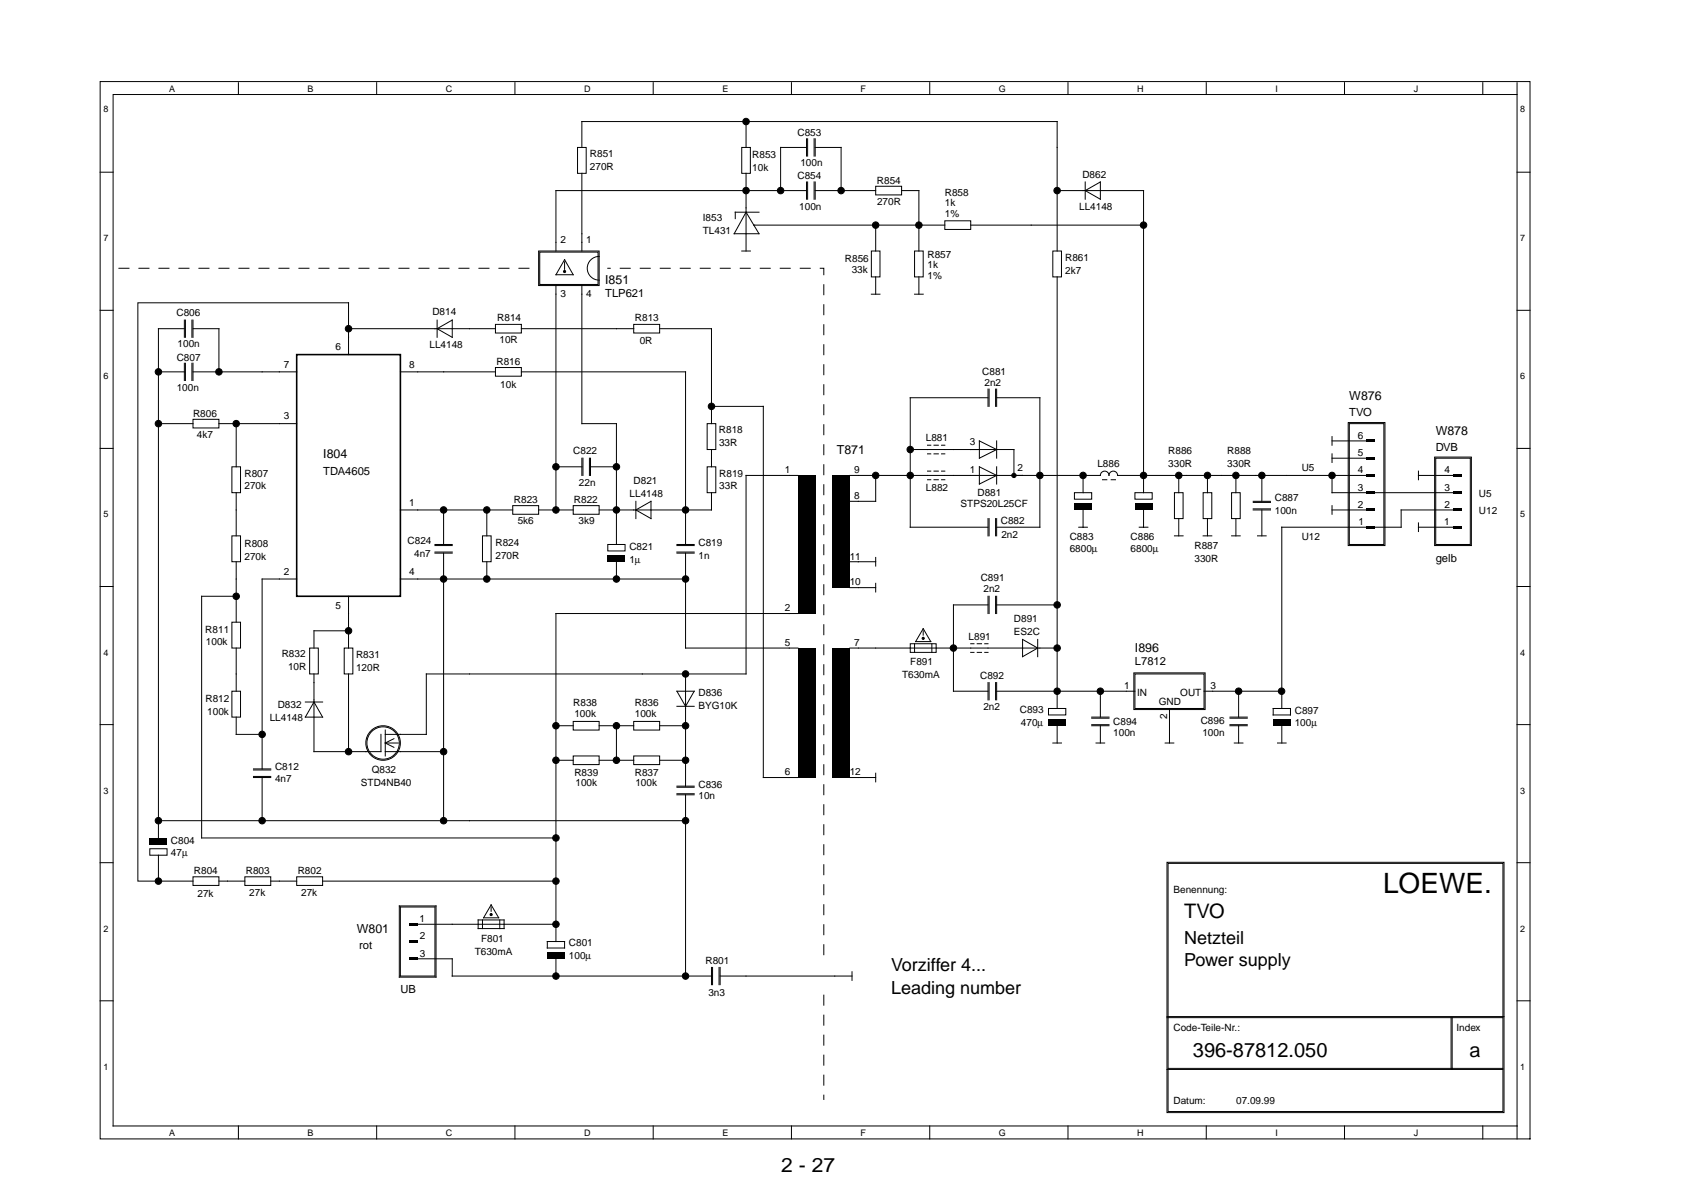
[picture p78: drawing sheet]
<svg xmlns="http://www.w3.org/2000/svg" width="297mm" height="210mm" viewBox="0 0 297 210" stroke-linecap="round" stroke-linejoin="round" font-family="sans-serif">
<defs><g id="words">
<text font-size="4.9" x="244" y="157.4">LOEWE.</text>
<g font-size="3.5">
<text x="208.9" y="162">TVO</text>
<text x="210.4" y="186.4">396-87812.050</text>
<text x="259.2" y="186.4">a</text>
<text x="137.8" y="206.7">2 - 27</text>
</g>
<g font-size="3.2">
<text x="208.9" y="166.6">Netzteil</text>
<text x="157.2" y="171.3">Vorziffer 4...</text>
<text x="208.9" y="170.4">Power supply</text>
<text x="157.2" y="175.3">Leading number</text>
</g>
<g font-size="2.2">
<text x="106.7" y="50.1">I851</text>
<text x="238" y="70.6">W876</text>
<text x="253.2" y="76.6">W878</text>
<text x="57" y="80.8">I804</text>
<text x="147.6" y="80.1">T871</text>
<text x="200.2" y="115.1">I896</text>
<text x="62.9" y="164.6">W801</text>
</g>
<g font-size="2">
<text x="106.7" y="52.5">TLP621</text>
<text x="238" y="73.4">TVO</text>
<text x="57" y="83.9">TDA4605</text>
<text x="253.2" y="79.5">DVB</text>
<text x="253.2" y="99.1">gelb</text>
<text x="200.2" y="117.4">L7812</text>
<text x="63.3" y="167.4">rot</text>
<text x="70.6" y="175.2">UB</text>
</g>
<g font-size="1.8">
<text x="140.7" y="23.9">C853</text>
<text x="104.1" y="27.7">R851</text>
<text x="132.7" y="27.8">R853</text>
<text x="141.2" y="29.2">100n</text>
<text x="104.1" y="30">270R</text>
<text x="132.7" y="30.1">10k</text>
<text x="140.7" y="31.6">C854</text>
<text x="154.7" y="32.4">R854</text>
<text x="166.7" y="34.6">R858</text>
<text x="190.9" y="31.4">D862</text>
<text x="124" y="41.3">TL431</text>
<text x="124" y="39">I853</text>
<text x="141" y="37">100n</text>
<text x="154.7" y="36.1">270R</text>
<text x="166.7" y="36.4">1k</text>
<text x="166.7" y="38.2">1%</text>
<text x="190.4" y="37.1">LL4148</text>
<text x="98.8" y="42.9">2</text>
<text x="103.4" y="42.9">1</text>
<text x="149" y="46.2">R856</text>
<text x="163.6" y="47.3">1k</text>
<text x="163.6" y="45.4">R857</text>
<text x="187.9" y="46">R861</text>
<text x="98.8" y="52.4">3</text>
<text x="103.4" y="52.4">4</text>
<text x="150.2" y="48.1">33k</text>
<text x="163.6" y="49.2">1%</text>
<text x="187.9" y="48.3">2k7</text>
<text x="31.1" y="55.8">C806</text>
<text x="76.3" y="55.6">D814</text>
<text x="87.7" y="56.6">R814</text>
<text x="112" y="56.6">R813</text>
<text x="31.2" y="63.6">C807</text>
<text x="31.3" y="61.2">100n</text>
<text x="50" y="64.8">7</text>
<text x="59.2" y="61.8">6</text>
<text x="72.1" y="64.8">8</text>
<text x="75.8" y="61.3">LL4148</text>
<text x="87.6" y="64.3">R816</text>
<text x="88.1" y="60.5">10R</text>
<text x="112.8" y="60.6">0R</text>
<text x="31.2" y="68.9">100n</text>
<text x="88.2" y="68.4">10k</text>
<text x="173.3" y="66.2">C881</text>
<text x="173.7" y="68.1">2n2</text>
<text x="34" y="73.5">R806</text>
<text x="34.7" y="77.2">4k7</text>
<text x="50" y="74">3</text>
<text x="126.8" y="76.5">R818</text>
<text x="163.3" y="77.8">L881</text>
<text x="239.5" y="77.4">6</text>
<text x="101.1" y="80">C822</text>
<text x="126.8" y="78.7">33R</text>
<text x="138.5" y="83.5">1</text>
<text x="150.6" y="83.5">9</text>
<text x="171.1" y="83.5">1</text>
<text x="171.1" y="78.5">3</text>
<text x="179.4" y="83.1">2</text>
<text x="193.6" y="82.3">L886</text>
<text x="206.1" y="80.1">R886</text>
<text x="206.1" y="82.3">330R</text>
<text x="216.5" y="80.1">R888</text>
<text x="216.5" y="82.3">330R</text>
<text x="229.6" y="83.1">U5</text>
<text x="239.5" y="83.5">4</text>
<text x="239.5" y="80.4">5</text>
<text x="254.8" y="83.5">4</text>
<text x="43.1" y="86.3">270k</text>
<text x="43.1" y="84.1">R807</text>
<text x="72.1" y="89.2">1</text>
<text x="90.7" y="88.7">R823</text>
<text x="101.2" y="88.7">R822</text>
<text x="102.1" y="85.6">22n</text>
<text x="111.1" y="87.7">LL4148</text>
<text x="111.8" y="85.4">D821</text>
<text x="126.9" y="84.1">R819</text>
<text x="126.9" y="86.3">33R</text>
<text x="150.6" y="88">8</text>
<text x="163.3" y="86.6">L882</text>
<text x="169.4" y="89.4">STPS20L25CF</text>
<text x="172.4" y="87.5">D881</text>
<text x="224.9" y="88.4">C887</text>
<text x="239.5" y="89.6">2</text>
<text x="239.5" y="86.5">3</text>
<text x="254.8" y="89.6">2</text>
<text x="254.8" y="86.5">3</text>
<text x="260.9" y="87.7">U5</text>
<text x="71.9" y="95.9">C824</text>
<text x="91.3" y="92.4">5k6</text>
<text x="102" y="92.5">3k9</text>
<text x="176.5" y="92.5">C882</text>
<text x="176.6" y="94.9">2n2</text>
<text x="188.7" y="95.3">C883</text>
<text x="199.4" y="95.3">C886</text>
<text x="224.9" y="90.7">100n</text>
<text x="229.6" y="95.3">U12</text>
<text x="239.6" y="92.6">1</text>
<text x="254.8" y="92.6">1</text>
<text x="260.9" y="90.7">U12</text>
<text x="43.1" y="98.8">270k</text>
<text x="43.1" y="96.5">R808</text>
<text x="50" y="101.4">2</text>
<text x="72.1" y="101.4">4</text>
<text x="73" y="98.2">4n7</text>
<text x="87.4" y="98.5">270R</text>
<text x="87.4" y="96.3">R824</text>
<text x="111" y="99.3">1µ</text>
<text x="111" y="97">C821</text>
<text x="123.2" y="96.3">C819</text>
<text x="123.2" y="98.5">1n</text>
<text x="149.9" y="98.7">11</text>
<text x="188.7" y="97.4">6800µ</text>
<text x="199.4" y="97.4">6800µ</text>
<text x="210.7" y="96.8">R887</text>
<text x="210.7" y="99.1">330R</text>
<text x="59.2" y="107.5">5</text>
<text x="138.5" y="107.8">2</text>
<text x="149.9" y="103.3">10</text>
<text x="173" y="102.4">C891</text>
<text x="173.5" y="104.4">2n2</text>
<text x="36.2" y="111.7">R811</text>
<text x="36.3" y="113.8">100k</text>
<text x="138.5" y="113.9">5</text>
<text x="150.6" y="113.9">7</text>
<text x="170.9" y="112.9">L891</text>
<text x="178.8" y="109.7">D891</text>
<text x="178.8" y="112">ES2C</text>
<text x="49.7" y="115.8">R832</text>
<text x="50.8" y="118.1">10R</text>
<text x="62.8" y="118.4">120R</text>
<text x="62.8" y="116.1">R831</text>
<text x="159.1" y="119.5">T630mA</text>
<text x="160.6" y="117.4">F891</text>
<text x="172.9" y="119.8">C892</text>
<text x="36.3" y="123.8">R812</text>
<text x="49" y="124.8">D832</text>
<text x="101.1" y="124.5">R838</text>
<text x="112" y="124.5">R836</text>
<text x="123.2" y="122.7">D836</text>
<text x="123.2" y="125">BYG10K</text>
<text x="173.5" y="125.3">2n2</text>
<text x="179.9" y="125.8">C893</text>
<text x="198.3" y="121.5">1</text>
<text x="200.6" y="122.7">IN</text>
<text x="204.4" y="124.4">GND</text>
<text x="208.2" y="122.7">OUT</text>
<text x="213.5" y="121.5">3</text>
<text x="228.4" y="125.9">C897</text>
<text x="36.6" y="126.1">100k</text>
<text x="47.6" y="127.1">LL4148</text>
<text x="101.3" y="126.5">100k</text>
<text x="112" y="126.5">100k</text>
<text x="180.1" y="128.1">470µ</text>
<text x="196.4" y="129.9">100n</text>
<text x="196.4" y="127.8">C894</text>
<text x="205.9" y="126.9" transform="rotate(-90 205.9 126.9)">2</text>
<text x="211.8" y="127.7">C896</text>
<text x="212.1" y="129.8">100n</text>
<text x="228.4" y="128">100µ</text>
<text x="48.5" y="135.7">C812</text>
<text x="65.6" y="136.4">Q832</text>
<text x="101.3" y="136.9">R839</text>
<text x="112" y="136.9">R837</text>
<text x="138.5" y="136.8">6</text>
<text x="149.9" y="136.8">12</text>
<text x="48.5" y="138">4n7</text>
<text x="63.7" y="138.7">STD4NB40</text>
<text x="101.5" y="138.6">100k</text>
<text x="112.1" y="138.6">100k</text>
<text x="123.2" y="140.9">10n</text>
<text x="123.2" y="139">C836</text>
<text x="30.1" y="148.8">C804</text>
<text x="30.1" y="151.1">47µ</text>
<text x="34.2" y="154.1">R804</text>
<text x="43.4" y="154.2">R803</text>
<text x="52.5" y="154.2">R802</text>
<text x="34.8" y="158.2">27k</text>
<text x="44" y="158">27k</text>
<text x="53.1" y="158">27k</text>
<text x="207" y="157.4">Benennung:</text>
<text x="74" y="162.7">1</text>
<text x="74.1" y="165.7">2</text>
<text x="84.8" y="166.1">F801</text>
<text x="100.3" y="166.8">C801</text>
<text x="74.1" y="168.7">3</text>
<text x="83.7" y="168.4">T630mA</text>
<text x="100.3" y="169.1">100µ</text>
<text x="124.4" y="170.1">R801</text>
<text x="125" y="175.8">3n3</text>
<text x="207" y="181.8">Code-Teile-Nr.:</text>
<text x="256.9" y="181.8">Index</text>
<text x="207" y="194.7">Datum:</text>
<text x="218" y="194.7">07.09.99</text>
</g>
<g font-size="1.6">
<text x="29.9" y="16.3">A</text>
<text x="54.2" y="16.3">B</text>
<text x="78.6" y="16.3">C</text>
<text x="103" y="16.3">D</text>
<text x="127.4" y="16.3">E</text>
<text x="151.8" y="16.3">F</text>
<text x="176.2" y="16.3">G</text>
<text x="200.6" y="16.3">H</text>
<text x="225" y="16.3">I</text>
<text x="249.4" y="16.3">J</text>
<text x="18.2" y="19.7">8</text>
<text x="268.2" y="19.7">8</text>
<text x="18.2" y="42.6">7</text>
<text x="268.2" y="42.5">7</text>
<text x="18.2" y="66.9">6</text>
<text x="268.2" y="66.9">6</text>
<text x="18.2" y="91.3">5</text>
<text x="268.2" y="91.3">5</text>
<text x="18.2" y="115.6">4</text>
<text x="268.2" y="115.6">4</text>
<text x="18.2" y="140">3</text>
<text x="268.2" y="140">3</text>
<text x="18.2" y="164.4">2</text>
<text x="268.2" y="164.4">2</text>
<text x="18.2" y="188.7">1</text>
<text x="268.2" y="188.7">1</text>
<text x="29.9" y="200.3">A</text>
<text x="54.2" y="200.3">B</text>
<text x="78.6" y="200.3">C</text>
<text x="103" y="200.3">D</text>
<text x="127.4" y="200.3">E</text>
<text x="151.8" y="200.3">F</text>
<text x="176.2" y="200.3">G</text>
<text x="200.6" y="200.3">H</text>
<text x="225" y="200.3">I</text>
<text x="249.4" y="200.3">J</text>
</g>
</g></defs>
<g fill="none" stroke="#000" stroke-width=".18">
<path d="M17.7 14.4h252.2v186.5h-252.2zM19.9 16.7h247.7v181.9h-247.7zM42.1 14.6v2.1M66.4 14.6v2.1M90.8 14.6v2.1M115.2 14.6v2.1M139.6 14.6v2.1M164 14.6v2.1M188.4 14.6v2.1M212.8 14.6v2.1M237.2 14.6v2.1M261.5 14.6v2.1"/>
<path d="M267.6 14.6v2.1M17.7 30.4h2.2M101.9 26h1.5v4.6h-1.5zM102.6 26v-4.6h83.9v22.9M102.6 30.6v13.7M130.8 26h1.6v4.6h-1.6zM131.6 37.4l2.3 3.8h-4.4zM131.6 21.4v4.6M131.6 30.6v13.7M132.9 39.7h33.8M133.9 37.4h-4.2v1.2M142.3 24.5v3"/>
<path d="M142.3 32.1v3M142.3 33.6h-44.2v10.7M142.3 26h-4.6v7.6M142.5 24.5v3M142.5 32.1v3M143.6 24.5v3M143.6 32.1v3M143.8 24.5v3M143.8 32.1v3M143.8 33.6h10.7M143.8 26h4.6v7.6M154.5 32.9h4.5v1.5h-4.5z"/>
<path d="M154.5 39.7v4.6M159 33.6h3.1v10.7M166.7 38.9h4.5v1.6h-4.5zM171.2 39.7h30.5M186.5 33.6h15.2v53.3M191.4 32.1v3M191.4 33.6l2.7-1.5v3zM267.6 30.4h2.3M17.7 54.7h2.2M32.5 56.5v3M32.5 58h-4.6v89.8M32.7 56.5v3"/>
<path d="M33.9 56.5v3M34 56.5v3M34 58h4.6v7.6M61.5 58h25.9M77.1 56.5v3M77.1 58l2.7-1.5v3zM87.4 57.2h4.6v1.5h-4.6zM92 58h19.8M95 44.3h10.7v6.1h-10.7zM95.2 44.5h10.3v5.7h-10.3zM98.1 50.4v39.6M99.6 46.2v1.3"/>
<path d="M99.6 45.8l1.5 2.7h-3zM102.6 50.4v24.3h6.1v21.3M105.7 45.2a2.09 2.09 0 0 0-2.1 2.1 2.09 2.09 0 0 0 2.1 2.1M111.8 57.2h4.6v1.5h-4.6zM116.4 58h9.1v16.7M130.8 44.3h1.6M153.7 44.3h1.5v4.5h-1.5zM153.7 51.9h1.5M154.5 48.8v3.1M161.3 44.3h1.5v4.5h-1.5zM161.3 51.9h1.5M162.1 48.8v3.1"/>
<path d="M185.7 44.3h1.5v4.5h-1.5zM186.5 48.8v76.2M267.6 54.7h2.3M17.7 79.1h2.2M27.9 74.7h6.1M27.9 65.6h4.6M32.5 64.1v3M32.7 64.1v3M33.9 64.1v3M34 74h4.6v1.5h-4.6zM34 64.1v3M34 65.6h18.3"/>
<path d="M38.6 74.7h13.7M41.7 74.7v7.6M61.5 62.5v-9.1h-37.2v102h3.6M70.6 65.6h16.8M87.4 64.8h4.6v1.6h-4.6zM92 65.6h28.9v30.4M124.7 74.7h1.6v4.6h-1.6zM125.5 71.7h9.1v65.4h6.1M125.5 79.3v3M160.6 79.3h18.2v4.6M163.6 78.5h.6M164.7 78.5h.8"/>
<path d="M166.1 78.5h.6M172.7 77.8l3.1 1.5-3.1 1.5zM174.3 68.6v3.1M174.3 70.2h-13.7v22.8h13.7M174.5 68.6v3.1M175.6 68.6v3.1M175.8 68.6v3.1M175.8 77.8v3M175.8 70.2h7.6v22.8h-7.6M235 77.8h6.1M235 77v1.5M237.8 74.5h6.5v21.7h-6.5z"/>
<path d="M238 74.7h6.1v21.3h-6.1zM267.6 79.1h2.3M40.9 82.3h1.5v4.6h-1.5zM40.9 94.5h1.5v4.6h-1.5zM41.7 86.9v7.6M41.7 99.1v10.6M70.6 90h19.8M76.7 96h3.1M76.7 96.2h3.1M76.7 97.4h3.1M76.7 97.6h3.1M78.2 90v6"/>
<path d="M78.2 97.6v47.2M85.1 94.5h1.5v4.6h-1.5zM85.9 90v4.5M85.9 99.1v3M90.4 89.2h4.6v1.5h-4.6zM95 90h6.1M98.1 82.3h4.5M101.1 89.2h4.6v1.5h-4.6zM102.6 80.8v3.1M102.8 80.8v3.1M104 80.8v3.1M104.2 80.8v3.1"/>
<path d="M104.2 82.3h4.5M107.2 96h3.1v1.2h-3.1zM108.7 99.1v3M112.2 88.4v3.1M112.2 90l2.6-1.6v3.1zM119.4 96h3M119.4 96.2h3M119.4 97.4h3M119.4 97.6h3M120.9 97.6v16.7h19.8M124.7 82.3h1.6v4.6h-1.6zM125.5 86.9v3.1h-19.8"/>
<path d="M140.7 83.9h-9.1v35h-56.4v10.6h-7.2M149.9 83.9h44.2a.76 .76 0 0 1 .8-.8 .76 .76 0 0 1 .7 .8 .76 .76 0 0 1 .8-.8 .76 .76 0 0 1 .7 .8h44M149.9 99.1h4.6M154.5 83.9v4.5h-4.6M154.5 98.3v1.5M163.6 80.1h.6M163.6 84.6h.6M163.6 83.1h.6M164.7 80.1h.8M164.7 84.6h.8M164.7 83.1h.8M166.1 80.1h.6"/>
<path d="M166.1 84.6h.6M166.1 83.1h.6M172.7 82.3l3.1 1.6-3.1 1.5zM174.3 91.5v3M174.5 91.5v3M175.6 91.5v3M175.8 82.3v3.1M175.8 91.5v3M189.5 86.9h3.1v1.1h-3.1zM190.3 93h1.5M191 83.9v3M191 90v3"/>
<path d="M194.5 84.6h.7M196 84.6h.8M200.2 86.9h3v1.1h-3zM200.9 93h1.6M201.7 90v3M207.2 86.9h1.5v4.6h-1.5zM207.2 94.5h1.5M207.9 83.9v3M207.9 91.5v3M212.2 86.9h1.5v4.6h-1.5zM212.2 94.5h1.5M213 83.9v3"/>
<path d="M213 91.5v3M217.2 86.9h1.6v4.6h-1.6zM217.2 94.5h1.6M218 83.9v3M218 91.5v3M221.1 88.4h3M221.1 88.6h3M221.1 89.8h3M221.1 90h3M221.8 94.5h1.5M222.6 83.9v4.5M222.6 90v4.5"/>
<path d="M226.1 93v31.9M235 90h6.1M235 80.1v1.5M235 83.9v3h21.3M235 89.2v1.5M235 80.8h6.1M250.2 83.9h6.1M250.2 93h6.1M250.2 83.1v1.5M250.2 92.2v1.6M253.1 80.6h6.4v15.6h-6.4zM253.2 80.8h6.1v15.2h-6.1z"/>
<path d="M256.3 90h-9.2v3h-21.1M17.7 103.5h2.2M40.9 109.7h1.5v4.6h-1.5zM41.7 114.3v7.6M41.7 105.2h-6.1v42.6h62.5M52.3 102.1h-6.1v33.5M54.6 114.3h1.5v4.6h-1.5zM55.4 118.9v13.7h11.8v-3.1M60.7 114.3h1.5v4.6h-1.5zM61.5 111.3h-6.1v3M61.5 105.2v9.1M61.5 118.9v13.7"/>
<path d="M70.6 102.1h50.3M120.9 118.9v19.8M140.7 108.2h-42.6v57.9M149.9 114.3h36.6M149.9 103.7h4.6M154.5 102.9v1.5M160.6 113.6h4.5v1.5h-4.5zM161.3 113.6v1.5M162.8 111.3v.7M162.8 110.9l1.4 2.3h-2.7zM164.4 113.6v1.5M171.2 115.1h.6"/>
<path d="M171.2 113.6h.6M172.4 115.1h.7M172.4 113.6h.7M173.7 115.1h.6M173.7 113.6h.6M174.3 105.2v3M174.3 106.7h-6.1v15.2h6.1M174.5 105.2v3M175.6 105.2v3M175.8 105.2v3M175.8 106.7h10.7M180.4 112.8l2.6 1.5-2.6 1.5z"/>
<path d="M183 112.8v3M200 118.7h12.6v6.5h-12.6zM200.2 118.9h12.2v6.1h-12.2zM267.6 103.5h2.3M17.7 127.8h2.2M40.9 121.9h1.5v4.6h-1.5zM41.7 126.5v3h4.5M44.7 135.6h3.1M44.7 135.8h3.1M44.7 137h3.1M44.7 137.1h3.1M46.2 137.1v7.7"/>
<path d="M53.9 123.8h3M55.4 123.8l1.5 2.7h-3zM68 131.1h2.2M68 131.1l1.5 .7M68 128.8v4.5M68 132.6h10.2M69.5 130.3l-1.5 .8M98.1 128h3M98.1 134.1h3M101.1 127.3h4.6v1.5h-4.6zM101.1 133.3h4.6v1.6h-4.6zM105.7 128h6.1"/>
<path d="M105.7 134.1h6.1M108.7 128v6.1M111.8 127.3h4.6v1.5h-4.6zM111.8 133.3h4.6v1.6h-4.6zM116.4 128h4.5M116.4 134.1h4.5M119.4 138.7h3M119.4 138.9h3M119.4 124.6h3M119.4 121.9h3l-1.5 2.7zM149.9 137.1h4.6M154.5 136.4v1.5"/>
<path d="M174.3 120.4v3M174.5 120.4v3M175.6 120.4v3M175.8 120.4v3M175.8 121.9h24.4M184.9 125h3.1v1.1h-3.1zM185.7 131.1h1.5M186.5 128v3.1M192.6 126.5h3M192.6 126.7h3M192.6 127.8h3M192.6 128h3"/>
<path d="M193.3 131.1h1.6M194.1 121.9v4.6M194.1 128v3.1M205.5 131.1h1.5M206.3 125v6.1M212.4 121.9h13.7M217 126.5h3M217 126.7h3M217 127.8h3M217 128h3M217.7 131.1h1.5M218.5 121.9v4.6"/>
<path d="M218.5 128v3.1M224.6 125h3v1.1h-3zM225.3 131.1h1.6M226.1 128v3.1M267.6 127.8h2.3M17.7 152.2h2.2M26.4 149.7h3.1v1.2h-3.1zM27.9 155.4h6.1M27.9 150.9v4.5M27.9 144.8h93M34 154.7h4.6v1.5h-4.6zM38.6 155.4h4.6"/>
<path d="M43.2 154.7h4.6v1.5h-4.6zM47.8 155.4h4.5M52.3 154.7h4.6v1.5h-4.6zM56.9 155.4h41.2M70.4 159.8h6.5v12.6h-6.5zM70.6 160h6.1v12.2h-6.1zM86.6 160v.7M86.6 159.6l1.4 2.3h-2.7zM119.4 140h3M119.4 140.2h3M120.9 140.2v32M205.8 152.1h59.5v44.2h-59.5z"/>
<path d="M206 152.3h59.1v43.8h-59.1zM267.6 152.2h2.3M17.7 176.5h2.2M73.7 169.1h6.1v3.1h45.7M73.7 163h24.4M84.3 162.3h4.6v1.5h-4.6zM85.1 162.3v1.5M88.2 162.3v1.5M96.5 166.1h3.1v1.1h-3.1zM98.1 169.1v3.1M125.5 170.6v3.1M125.7 170.6v3.1"/>
<path d="M126.8 170.6v3.1M127 172.2h23.3M127 170.6v3.1M150.3 171.4v1.5M205.8 179.5h59.3M205.8 179.3h59.5M256 179.5v8.9M256.1 179.5v9.1M267.6 176.5h2.3M42.1 198.6v2.3M66.4 198.6v2.3M90.8 198.6v2.3"/>
<path d="M115.2 198.6v2.3M139.6 198.6v2.3M164 198.6v2.3M188.4 198.6v2.3M205.8 188.6h59.3M206 188.4h59.1M212.8 198.6v2.3M237.2 198.6v2.3M261.5 198.6v2.3M267.6 198.6v2.3"/>
<circle cx="67.6" cy="131.1" r="2.86"/>
<circle cx="67.6" cy="131.1" r="3"/>
</g>
<g fill="#000" stroke="#000" stroke-width=".18">
<circle cx="131.6" cy="33.6" r=".57"/>
<circle cx="131.6" cy="21.4" r=".57"/>
<circle cx="137.7" cy="33.6" r=".57"/>
<circle cx="148.4" cy="33.6" r=".57"/>
<circle cx="154.5" cy="39.7" r=".57"/>
<circle cx="162.1" cy="39.7" r=".57"/>
<circle cx="186.5" cy="33.6" r=".57"/>
<circle cx="201.7" cy="39.7" r=".57"/>
<circle cx="61.5" cy="58" r=".57"/>
<circle cx="99.6" cy="47.9" r=".19"/>
<circle cx="27.9" cy="74.7" r=".57"/>
<circle cx="27.9" cy="65.6" r=".57"/>
<circle cx="38.6" cy="65.6" r=".57"/>
<circle cx="41.7" cy="74.7" r=".57"/>
<circle cx="125.5" cy="71.7" r=".57"/>
<circle cx="160.6" cy="79.3" r=".57"/>
<circle cx="78.2" cy="90" r=".57"/>
<circle cx="85.9" cy="90" r=".57"/>
<circle cx="98.1" cy="82.3" r=".57"/>
<circle cx="98.1" cy="90" r=".57"/>
<circle cx="108.7" cy="82.3" r=".57"/>
<circle cx="108.7" cy="90" r=".57"/>
<circle cx="120.9" cy="90" r=".57"/>
<circle cx="154.5" cy="83.9" r=".57"/>
<circle cx="160.6" cy="83.9" r=".57"/>
<circle cx="178.8" cy="83.9" r=".38"/>
<circle cx="183.4" cy="83.9" r=".57"/>
<circle cx="191" cy="83.9" r=".57"/>
<circle cx="201.7" cy="83.9" r=".57"/>
<circle cx="207.9" cy="83.9" r=".57"/>
<circle cx="213" cy="83.9" r=".57"/>
<circle cx="218" cy="83.9" r=".57"/>
<circle cx="222.6" cy="83.9" r=".57"/>
<circle cx="235" cy="83.9" r=".57"/>
<circle cx="41.7" cy="105.2" r=".57"/>
<circle cx="61.5" cy="111.3" r=".57"/>
<circle cx="78.2" cy="102.1" r=".57"/>
<circle cx="85.9" cy="102.1" r=".57"/>
<circle cx="108.7" cy="102.1" r=".57"/>
<circle cx="120.9" cy="102.1" r=".57"/>
<circle cx="120.9" cy="118.9" r=".57"/>
<circle cx="162.8" cy="112.6" r=".19"/>
<circle cx="168.2" cy="114.3" r=".57"/>
<circle cx="186.5" cy="114.3" r=".57"/>
<circle cx="186.5" cy="106.7" r=".57"/>
<circle cx="46.2" cy="129.5" r=".57"/>
<circle cx="61.5" cy="132.6" r=".57"/>
<circle cx="78.2" cy="132.6" r=".57"/>
<circle cx="98.1" cy="128" r=".57"/>
<circle cx="98.1" cy="134.1" r=".57"/>
<circle cx="108.7" cy="128" r=".57"/>
<circle cx="108.7" cy="134.1" r=".57"/>
<circle cx="120.9" cy="128" r=".57"/>
<circle cx="120.9" cy="134.1" r=".57"/>
<circle cx="186.5" cy="121.9" r=".57"/>
<circle cx="194.1" cy="121.9" r=".57"/>
<circle cx="218.5" cy="121.9" r=".57"/>
<circle cx="226.1" cy="121.9" r=".57"/>
<circle cx="27.9" cy="155.4" r=".57"/>
<circle cx="27.9" cy="144.8" r=".57"/>
<circle cx="46.2" cy="144.8" r=".57"/>
<circle cx="78.2" cy="144.8" r=".57"/>
<circle cx="98.1" cy="155.4" r=".57"/>
<circle cx="98.1" cy="147.8" r=".57"/>
<circle cx="120.9" cy="144.8" r=".57"/>
<circle cx="86.6" cy="161.3" r=".19"/>
<circle cx="98.1" cy="172.2" r=".57"/>
<circle cx="98.1" cy="163" r=".57"/>
<circle cx="120.9" cy="172.2" r=".57"/>
</g>
<g fill="#000">
<path d="M241.1 77.6h1.5v.4h-1.5z" fill-rule="evenodd"/>
<path d="M107.2 97.9h3.1v1.2h-3.1z" fill-rule="evenodd"/>
<path d="M189.5 88.8h3.1v1.2h-3.1z" fill-rule="evenodd"/>
<path d="M200.2 88.8h3v1.2h-3z" fill-rule="evenodd"/>
<path d="M241.1 89.8h1.5v.3h-1.5z" fill-rule="evenodd"/>
<path d="M241.1 86.7h1.5v.4h-1.5z" fill-rule="evenodd"/>
<path d="M241.1 92.8h1.5v.4h-1.5z" fill-rule="evenodd"/>
<path d="M241.1 83.7h1.5v.4h-1.5z" fill-rule="evenodd"/>
<path d="M241.1 80.6h1.5v.4h-1.5z" fill-rule="evenodd"/>
<path d="M256.3 89.8h1.5v.3h-1.5z" fill-rule="evenodd"/>
<path d="M256.3 92.8h1.5v.4h-1.5z" fill-rule="evenodd"/>
<path d="M256.3 83.7h1.5v.4h-1.5z" fill-rule="evenodd"/>
<path d="M256.3 86.7h1.5v.4h-1.5z" fill-rule="evenodd"/>
<path d="M140.7 83.9h3.1v24.3h-3.1z" fill-rule="evenodd"/>
<path d="M146.8 83.9h3.1v19.8h-3.1z" fill-rule="evenodd"/>
<path d="M140.7 114.3h3.1v22.8h-3.1z" fill-rule="evenodd"/>
<path d="M146.8 114.3h3.1v22.8h-3.1z" fill-rule="evenodd"/>
<path d="M184.9 126.9h3.1v1.1h-3.1z" fill-rule="evenodd"/>
<path d="M224.6 126.9h3v1.1h-3z" fill-rule="evenodd"/>
<path d="M26.4 147.8h3.1v1.1h-3.1z" fill-rule="evenodd"/>
<path d="M72.1 168.9h1.6v.4h-1.6z" fill-rule="evenodd"/>
<path d="M72.1 165.9h1.6v.4h-1.6z" fill-rule="evenodd"/>
<path d="M72.1 162.8h1.6v.4h-1.6z" fill-rule="evenodd"/>
<path d="M96.5 168h3.1v1.1h-3.1z" fill-rule="evenodd"/>
</g>
<path d="M52.3 62.5h18.3v42.7h-18.3z" fill="none" stroke="#000" stroke-width=".28"/>
<path d="M21 47.3h72.5M145.3 168.4v-121.1h-38.1M145.3 175.5v18.4" fill="none" stroke="#000" stroke-width=".18" stroke-dasharray="1.8"/>
<use href="#words"/>
</svg>
